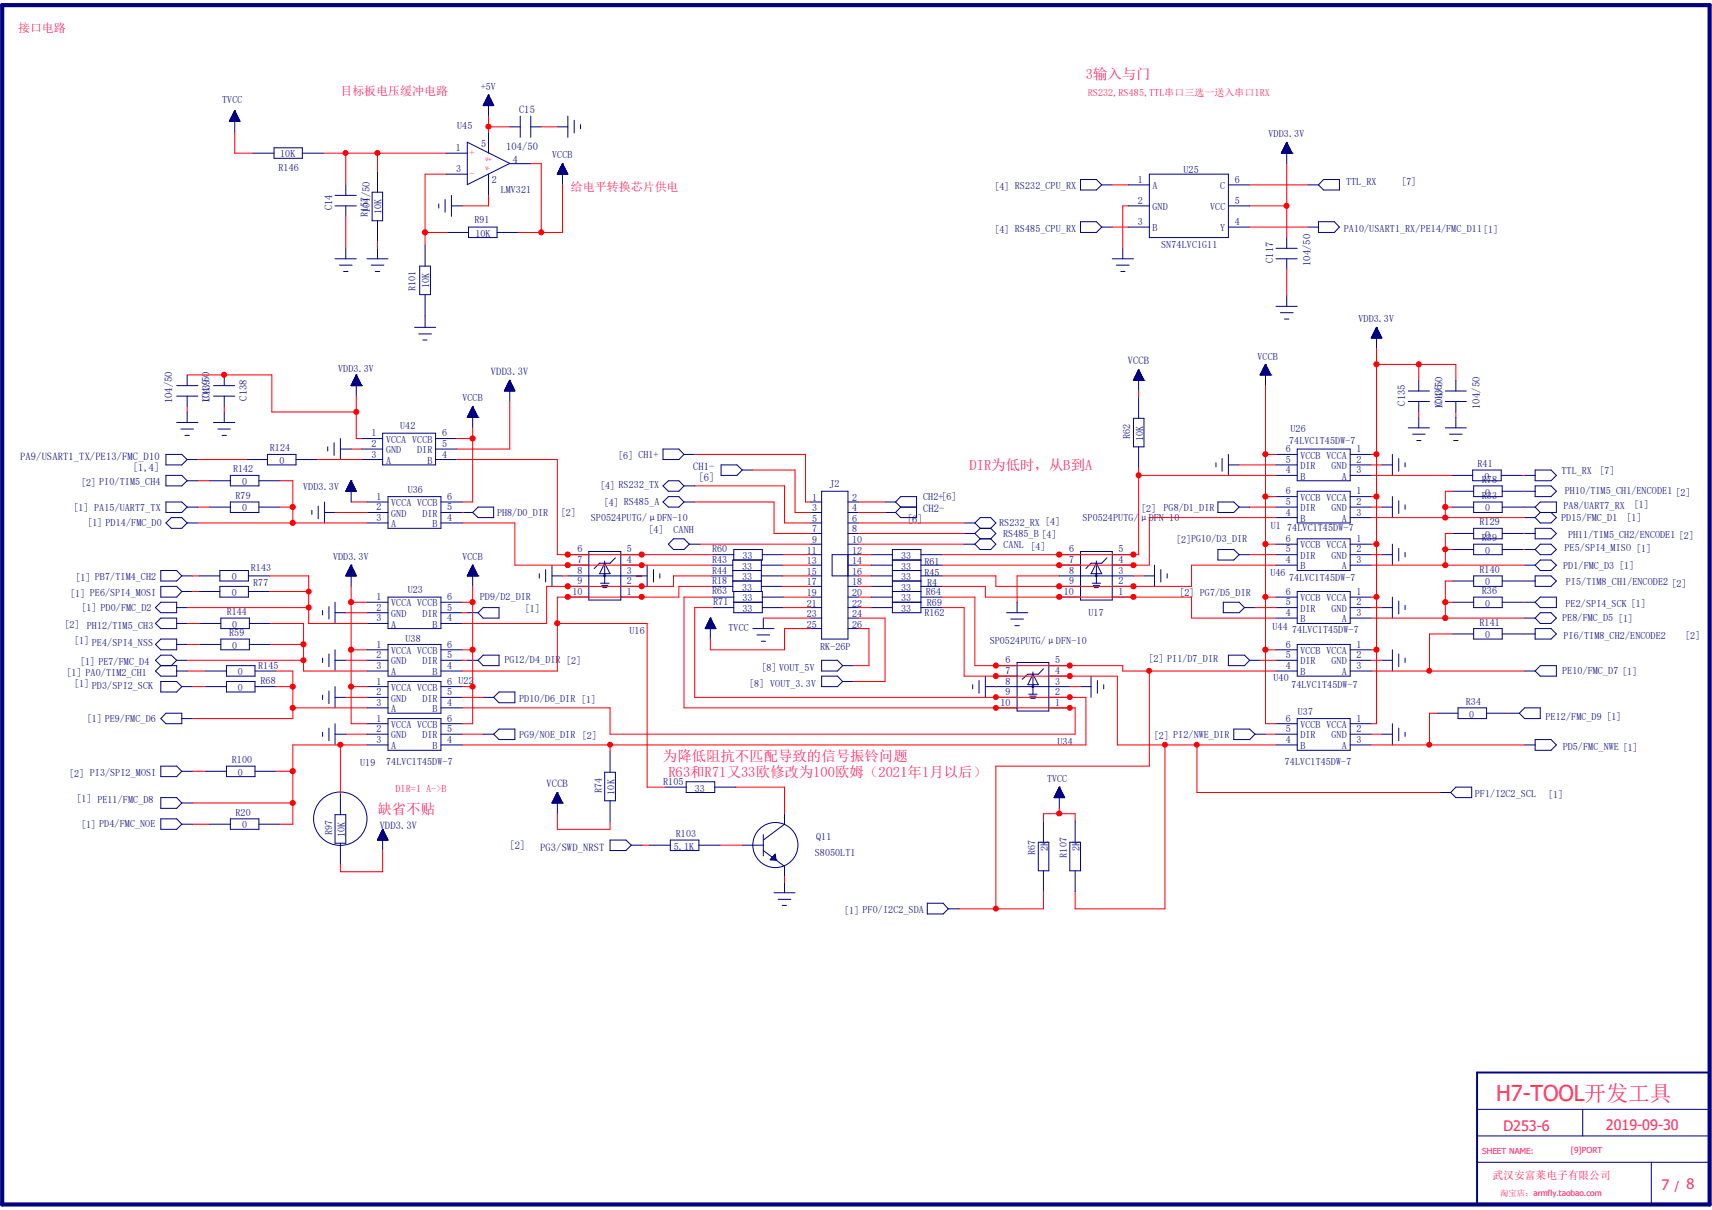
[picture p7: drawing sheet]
<svg xmlns="http://www.w3.org/2000/svg" width="297mm" height="210mm" viewBox="0 0 297 210" stroke-linecap="round" stroke-linejoin="round" font-family="sans-serif">
<defs><g id="words">
<text font-size="3.8" fill="#ff0080" x="259.5" y="191.1">H7-TOOL开发工具</text>
<g font-size="2.5" fill="#ff0080">
<text x="188.4" y="13.8">3输入与门</text>
<text x="168.2" y="81.6">DIR为低时，从B到A</text>
<text x="115" y="132">为降低阻抗不匹配导致的信号振铃问题</text>
<text x="115.9" y="134.8">R63和R71又33欧修改为100欧姆（2021年1月以后）</text>
<text x="65.5" y="141.2">缺省不贴</text>
<text x="260.8" y="196.2">D253-6</text>
<text x="278.6" y="196">2019-09-30</text>
<text x="288.2" y="206.5">7</text>
<text x="292.6" y="206.3">8</text>
</g>
<g font-size="2.1" fill="#ff0080">
<text x="3.1" y="5.5">接口电路</text>
<text x="59.1" y="16.5">目标板电压缓冲电路</text>
<text x="99.1" y="33.2">给电平转换芯片供电</text>
<text x="290.5" y="206.5">/</text>
</g>
<text font-size="1.9" fill="#ff0080" x="258.9" y="204.6">武汉安富莱电子有限公司</text>
<g font-size="1.8" fill="#000080">
<text x="90" y="19.6">C15</text>
<text x="87.8" y="26.1">104/50</text>
<text x="57.6" y="36.5" transform="rotate(-90 57.6 36.5)">C14</text>
<text x="64.1" y="37" transform="rotate(-90 64.1 37)">104/50</text>
<text x="220.9" y="45.6" transform="rotate(-90 220.9 45.6)">C117</text>
<text x="227.4" y="46.2" transform="rotate(-90 227.4 46.2)">104/50</text>
<text x="85.2" y="65.1">VDD3.3V</text>
<text x="195.7" y="63.2">VCCB</text>
<text x="29.9" y="70" transform="rotate(-90 29.9 70)">104/50</text>
<text x="36.3" y="70" transform="rotate(-90 36.3 70)">104/50</text>
<text x="36.4" y="69.5" transform="rotate(-90 36.4 69.5)">C139</text>
<text x="42.8" y="69.5" transform="rotate(-90 42.8 69.5)">C138</text>
<text x="243.8" y="70.4" transform="rotate(-90 243.8 70.4)">C135</text>
<text x="250.2" y="70.4" transform="rotate(-90 250.2 70.4)">C136</text>
<text x="250.3" y="71" transform="rotate(-90 250.3 71)">104/50</text>
<text x="256.7" y="71" transform="rotate(-90 256.7 71)">104/50</text>
<text x="3.5" y="79.8">PA9/USART1_TX/PE13/FMC_D10</text>
<text x="23.1" y="81.7">[1,4]</text>
<text x="120.3" y="81.6">CH1-</text>
<text x="121.2" y="83.5">[6]</text>
<text x="160.1" y="88.9">CH2-</text>
<text x="157.3" y="90.8">[6]</text>
<text x="94.8" y="136.6">VCCB</text>
<text x="65.9" y="143.9">VDD3.3V</text>
<text x="88.4" y="147.4">[2]</text>
<text x="93.7" y="147.6">PG3/SWD_NRST</text>
</g>
<g font-size="1.7" fill="#000080">
<text x="38.6" y="17.9">TVCC</text>
<text x="83.4" y="15.6">+5V</text>
<text x="79.3" y="22.4">U45</text>
<text x="220.1" y="23.8">VDD3.3V</text>
<text x="48.3" y="29.7">R146</text>
<text x="48.6" y="27.3">10K</text>
<text x="79.1" y="26.2">1</text>
<text x="79.2" y="29.8">3</text>
<text x="83.5" y="25.5">5</text>
<text x="88.9" y="28.2">4</text>
<text x="95.8" y="27.5">VCCB</text>
<text x="85.3" y="31.7">2</text>
<text x="86.9" y="33.6">LMV321</text>
<text x="172.5" y="33">[4] RS232_CPU_RX</text>
<text x="197.4" y="31.7">1</text>
<text x="197.4" y="35.4">2</text>
<text x="199.9" y="32.8">A</text>
<text x="205.3" y="30.1">U25</text>
<text x="211.7" y="32.8">C</text>
<text x="214.2" y="35.4">5</text>
<text x="214.2" y="31.7">6</text>
<text x="233.5" y="32.1">TTL_RX</text>
<text x="243.1" y="32.1">[7]</text>
<text x="63.8" y="37.7" transform="rotate(-90 63.8 37.7)">R157</text>
<text x="66.2" y="37.1" transform="rotate(-90 66.2 37.1)">10K</text>
<text x="82.3" y="38.7">R91</text>
<text x="82.5" y="41.1">10K</text>
<text x="172.5" y="40.5">[4] RS485_CPU_RX</text>
<text x="197.4" y="39">3</text>
<text x="199.9" y="36.4">GND</text>
<text x="199.9" y="40.1">B</text>
<text x="209.9" y="36.4">VCC</text>
<text x="211.7" y="40.1">Y</text>
<text x="214.2" y="39">4</text>
<text x="233.1" y="40.3">PA10/USART1_RX/PE14/FMC_D11[1]</text>
<text x="201.5" y="43">SN74LVC1G11</text>
<text x="72.1" y="50.5" transform="rotate(-90 72.1 50.5)">R101</text>
<text x="74.5" y="50" transform="rotate(-90 74.5 50)">10K</text>
<text x="235.7" y="55.9">VDD3.3V</text>
<text x="58.7" y="64.6">VDD3.3V</text>
<text x="218.1" y="62.5">VCCB</text>
<text x="80.2" y="69.7">VCCB</text>
<text x="64.4" y="75.7">1</text>
<text x="64.4" y="77.6">2</text>
<text x="67" y="76.8">VCCA VCCB</text>
<text x="69.4" y="74.5">U42</text>
<text x="76.7" y="77.6">5</text>
<text x="76.7" y="75.7">6</text>
<text x="196.1" y="76.2" transform="rotate(-90 196.1 76.2)">R62</text>
<text x="198.3" y="76.5" transform="rotate(-90 198.3 76.5)">10K</text>
<text x="223.6" y="77">74LVC1T45DW-7</text>
<text x="223.9" y="75">U26</text>
<text x="40.4" y="82">R142</text>
<text x="46.8" y="78.3">R124</text>
<text x="48.5" y="80.5">0</text>
<text x="64.4" y="79.4">3</text>
<text x="67" y="78.7">GND</text>
<text x="67" y="80.5">A</text>
<text x="72.4" y="78.7">DIR</text>
<text x="74.2" y="80.5">B</text>
<text x="76.7" y="79.4">4</text>
<text x="107.2" y="79.6">[6] CH1+</text>
<text x="223.1" y="82.2">4</text>
<text x="223.1" y="80.3">5</text>
<text x="223.1" y="78.5">6</text>
<text x="225.6" y="83.2">B</text>
<text x="225.6" y="81.4">DIR</text>
<text x="225.6" y="79.6">VCCB VCCA</text>
<text x="231" y="81.4">GND</text>
<text x="232.8" y="83.2">A</text>
<text x="235.3" y="78.5">1</text>
<text x="235.3" y="80.3">2</text>
<text x="235.3" y="82.2">3</text>
<text x="256.3" y="81">R41</text>
<text x="257.1" y="83.8">R78</text>
<text x="257.6" y="83.3">0</text>
<text x="270.9" y="82.3">TTL_RX</text>
<text x="277.5" y="82.3">[7]</text>
<text x="12.7" y="88.8">[1] PA15/UART7_TX</text>
<text x="14.1" y="84.4">[2] PI0/TIM5_CH4</text>
<text x="40.9" y="86.5">R79</text>
<text x="42" y="88.8">0</text>
<text x="42" y="84.2">0</text>
<text x="52.6" y="85.1">VDD3.3V</text>
<text x="65.3" y="86.7">1</text>
<text x="65.3" y="88.6">2</text>
<text x="67.9" y="87.8">VCCA VCCB</text>
<text x="67.9" y="89.7">GND</text>
<text x="70.7" y="85.6">U36</text>
<text x="73.3" y="89.7">DIR</text>
<text x="77.6" y="88.6">5</text>
<text x="77.6" y="86.7">6</text>
<text x="86.2" y="89.5">PH8/D0_DIR</text>
<text x="97.3" y="89.5">[2]</text>
<text x="104.1" y="84.9">[4] RS232_TX</text>
<text x="104.7" y="87.8">[4] RS485_A</text>
<text x="140.9" y="86.9">1</text>
<text x="140.9" y="88.8">3</text>
<text x="143.9" y="84.5">J2</text>
<text x="147.8" y="86.9">2</text>
<text x="147.8" y="88.8">4</text>
<text x="160.1" y="86.7">CH2+[6]</text>
<text x="198" y="88.9">[2] PG8/D1_DIR</text>
<text x="223.1" y="89.5">4</text>
<text x="223.1" y="87.6">5</text>
<text x="223.1" y="85.8">6</text>
<text x="225.6" y="88.7">DIR</text>
<text x="225.6" y="86.9">VCCB VCCA</text>
<text x="231" y="88.7">GND</text>
<text x="235.3" y="85.8">1</text>
<text x="235.3" y="87.6">2</text>
<text x="235.3" y="89.5">3</text>
<text x="257.1" y="86.5">R33</text>
<text x="257.6" y="88.8">0</text>
<text x="257.6" y="86">0</text>
<text x="271.3" y="88.4">PA8/UART7_RX</text>
<text x="271.5" y="85.8">PH10/TIM5_CH1/ENCODE1 [2]</text>
<text x="283.5" y="88.2">[1]</text>
<text x="15.2" y="91.3">[1] PD14/FMC_D0</text>
<text x="65.3" y="90.4">3</text>
<text x="67.9" y="91.5">A</text>
<text x="75.1" y="91.5">B</text>
<text x="77.6" y="90.4">4</text>
<text x="100.2" y="95.9">6</text>
<text x="102.5" y="90.5">SP0524PUTG/μDFN-10</text>
<text x="108.8" y="95.9">5</text>
<text x="112.5" y="92.5">[4]</text>
<text x="116.8" y="92.6">CANH</text>
<text x="123.5" y="95.7">R60</text>
<text x="140.9" y="90.6">5</text>
<text x="140.9" y="92.4">7</text>
<text x="140.9" y="94.2">9</text>
<text x="147.8" y="90.6">6</text>
<text x="147.8" y="92.4">8</text>
<text x="147.8" y="94.2">10</text>
<text x="173.4" y="91.3">RS232_RX [4]</text>
<text x="174" y="93.1">RS485_B [4]</text>
<text x="174.1" y="95.2">CANL [4]</text>
<text x="185.5" y="95.9">6</text>
<text x="187.8" y="90.5">SP0524PUTG/μDFN-10</text>
<text x="194.1" y="95.9">5</text>
<text x="204" y="94.3">[2]PG10/D3_DIR</text>
<text x="220.5" y="91.9">U1</text>
<text x="223.1" y="95.9">5</text>
<text x="223.1" y="94.1">6</text>
<text x="223.3" y="92.2">74LVC1T45DW-7</text>
<text x="225.6" y="95.2">VCCB VCCA</text>
<text x="225.6" y="90.6">B</text>
<text x="232.8" y="90.6">A</text>
<text x="235.3" y="94.1">1</text>
<text x="235.3" y="95.9">2</text>
<text x="256.7" y="91.1">R129</text>
<text x="257.1" y="93.9">R39</text>
<text x="257.6" y="93.3">0</text>
<text x="270.8" y="90.4">PD15/FMC_D1</text>
<text x="271.4" y="95.5">PE5/SPI4_MISO [1]</text>
<text x="272" y="93.3">PH11/TIM5_CH2/ENCODE1 [2]</text>
<text x="282.2" y="90.5">[1]</text>
<text x="13.1" y="100.9">[1] PB7/TIM4_CH2</text>
<text x="40.2" y="100.7">0</text>
<text x="43.5" y="99">R143</text>
<text x="43.9" y="101.8">R77</text>
<text x="57.8" y="97.2">VDD3.3V</text>
<text x="80.2" y="97.2">VCCB</text>
<text x="100.2" y="97.7">7</text>
<text x="100.2" y="99.6">8</text>
<text x="100.2" y="101.4">9</text>
<text x="108.8" y="101.4">2</text>
<text x="108.8" y="99.6">3</text>
<text x="108.8" y="97.7">4</text>
<text x="123.5" y="97.7">R43</text>
<text x="123.5" y="99.6">R44</text>
<text x="123.5" y="101.4">R18</text>
<text x="128.8" y="98.8">33</text>
<text x="128.8" y="100.7">33</text>
<text x="128.8" y="97">33</text>
<text x="140" y="96.1">11</text>
<text x="140" y="97.9">13</text>
<text x="140" y="99.7">15</text>
<text x="140" y="101.6">17</text>
<text x="147.8" y="96.1">12</text>
<text x="147.8" y="97.9">14</text>
<text x="147.8" y="99.7">16</text>
<text x="147.8" y="101.6">18</text>
<text x="156.3" y="97">33</text>
<text x="156.3" y="100.7">33</text>
<text x="156.3" y="98.8">33</text>
<text x="160.4" y="98.1">R61</text>
<text x="160.4" y="99.9">R45</text>
<text x="160.8" y="101.7">R4</text>
<text x="185.5" y="97.7">7</text>
<text x="185.5" y="99.6">8</text>
<text x="185.5" y="101.4">9</text>
<text x="194.1" y="101.4">2</text>
<text x="194.1" y="99.6">3</text>
<text x="194.1" y="97.7">4</text>
<text x="220.4" y="99.9">U46</text>
<text x="223.1" y="97.7">4</text>
<text x="223.6" y="100.9">74LVC1T45DW-7</text>
<text x="225.6" y="98.8">B</text>
<text x="225.6" y="97">DIR</text>
<text x="231" y="97">GND</text>
<text x="232.8" y="98.8">A</text>
<text x="235.3" y="97.7">3</text>
<text x="256.7" y="99.4">R140</text>
<text x="257.6" y="96.1">0</text>
<text x="257.6" y="101.6">0</text>
<text x="271.2" y="98.7">PD1/FMC_D3 [1]</text>
<text x="271.6" y="101.6">PI5/TIM8_CH1/ENCODE2 [2]</text>
<text x="12.2" y="103.6">[1] PE6/SPI4_MOSI</text>
<text x="14.1" y="106">[1] PD0/FMC_D2</text>
<text x="39.3" y="106.7">R144</text>
<text x="40.2" y="103.5">0</text>
<text x="65.3" y="104.1">1</text>
<text x="65.3" y="106">2</text>
<text x="65.3" y="107.8">3</text>
<text x="67.9" y="105.2">VCCA VCCB</text>
<text x="67.9" y="107.1">GND</text>
<text x="70.7" y="102.9">U23</text>
<text x="73.3" y="107.1">DIR</text>
<text x="77.6" y="107.8">4</text>
<text x="77.6" y="106">5</text>
<text x="77.6" y="104.1">6</text>
<text x="83.3" y="104.1">PD9/D2_DIR</text>
<text x="91.1" y="106.2">[1]</text>
<text x="99.3" y="103.3">10</text>
<text x="108.8" y="103.3">1</text>
<text x="123.5" y="103">R63</text>
<text x="123.7" y="105.1">R71</text>
<text x="128.8" y="102.5">33</text>
<text x="128.8" y="104.4">33</text>
<text x="128.8" y="106.2">33</text>
<text x="140" y="103.4">19</text>
<text x="140" y="105.3">21</text>
<text x="140" y="107.1">23</text>
<text x="147.8" y="103.4">20</text>
<text x="147.8" y="105.3">22</text>
<text x="147.8" y="107.1">24</text>
<text x="156.3" y="102.5">33</text>
<text x="156.3" y="104.4">33</text>
<text x="156.3" y="106.2">33</text>
<text x="160.4" y="106.9">R162</text>
<text x="160.6" y="103.3">R64</text>
<text x="160.8" y="105.1">R69</text>
<text x="184.6" y="103.3">10</text>
<text x="188.8" y="106.9">U17</text>
<text x="194.1" y="103.3">1</text>
<text x="204.6" y="103.5">[2] PG7/D5_DIR</text>
<text x="223.1" y="106.9">4</text>
<text x="223.1" y="105.1">5</text>
<text x="223.1" y="103.3">6</text>
<text x="225.6" y="108">B</text>
<text x="225.6" y="106.2">DIR</text>
<text x="225.6" y="104.4">VCCB VCCA</text>
<text x="231" y="106.2">GND</text>
<text x="232.8" y="108">A</text>
<text x="235.3" y="103.3">1</text>
<text x="235.3" y="105.1">2</text>
<text x="235.3" y="106.9">3</text>
<text x="257.1" y="103">R36</text>
<text x="257.6" y="105.3">0</text>
<text x="271" y="107.8">PE8/FMC_D5 [1]</text>
<text x="271.6" y="105.3">PE2/SPI4_SCK [1]</text>
<text x="11.2" y="108.9">[2] PH12/TIM5_CH3</text>
<text x="12.9" y="111.8">[1] PE4/SPI4_NSS</text>
<text x="39.8" y="110.4">R59</text>
<text x="40.3" y="112.6">0</text>
<text x="40.3" y="108.9">0</text>
<text x="65.3" y="112.4">1</text>
<text x="67.9" y="113.5">VCCA VCCB</text>
<text x="67.9" y="108.9">A</text>
<text x="70.4" y="111.5">U38</text>
<text x="75.1" y="108.9">B</text>
<text x="77.6" y="112.4">6</text>
<text x="109.2" y="110">U16</text>
<text x="126.4" y="109.5">TVCC</text>
<text x="140" y="108.9">25</text>
<text x="142.3" y="112.7">RK-26P</text>
<text x="147.8" y="108.9">26</text>
<text x="171.7" y="111.8">SP0524PUTG/μDFN-10</text>
<text x="220.8" y="109.3">U44</text>
<text x="223.1" y="112.4">6</text>
<text x="224.2" y="109.9">74LVC1T45DW-7</text>
<text x="225.6" y="113.5">VCCB VCCA</text>
<text x="235.3" y="112.4">1</text>
<text x="256.7" y="108.6">R141</text>
<text x="257.6" y="110.7">0</text>
<text x="271.3" y="110.9">PI6/TIM8_CH2/ENCODE2</text>
<text x="292.3" y="111">[2]</text>
<text x="11.6" y="117.3">[1] PA0/TIM2_CH1</text>
<text x="12.9" y="119.3">[1] PD3/SPI2_SCK</text>
<text x="13.9" y="115.4">[1] PE7/FMC_D4</text>
<text x="41.2" y="119.9">0</text>
<text x="41.2" y="117.2">0</text>
<text x="44.8" y="116.1">R145</text>
<text x="45.2" y="118.7">R68</text>
<text x="65.3" y="118.8">1</text>
<text x="65.3" y="114.2">2</text>
<text x="65.3" y="116.1">3</text>
<text x="67.9" y="119.9">VCCA VCCB</text>
<text x="67.9" y="115.3">GND</text>
<text x="67.9" y="117.2">A</text>
<text x="73.3" y="115.3">DIR</text>
<text x="75.1" y="117.2">B</text>
<text x="77.6" y="118.8">6 U22</text>
<text x="77.6" y="116.1">4</text>
<text x="77.6" y="114.2">5</text>
<text x="87.5" y="115.1">PG12/D4_DIR [2]</text>
<text x="130" y="119.2">[8] VOUT_3.3V</text>
<text x="132.1" y="116.5">[8] VOUT_5V</text>
<text x="174.5" y="115.1">6</text>
<text x="174.5" y="117">7</text>
<text x="174.5" y="118.8">8</text>
<text x="183" y="118.8">3</text>
<text x="183" y="117">4</text>
<text x="183" y="115.1">5</text>
<text x="199.3" y="115">[2] PI1/D7_DIR</text>
<text x="220.9" y="118.1">U40</text>
<text x="223.1" y="116.1">4</text>
<text x="223.1" y="114.2">5</text>
<text x="224" y="119.4">74LVC1T45DW-7</text>
<text x="225.6" y="117.2">B</text>
<text x="225.6" y="115.3">DIR</text>
<text x="231" y="115.3">GND</text>
<text x="232.8" y="117.2">A</text>
<text x="235.3" y="114.2">2</text>
<text x="235.3" y="116.1">3</text>
<text x="271" y="117">PE10/FMC_D7 [1]</text>
<text x="15.1" y="125.3">[1] PE9/FMC_D6</text>
<text x="65.3" y="125.3">1</text>
<text x="65.3" y="120.6">2</text>
<text x="65.3" y="122.5">3</text>
<text x="67.9" y="121.8">GND</text>
<text x="67.9" y="123.6">A</text>
<text x="73.3" y="121.8">DIR</text>
<text x="75.1" y="123.6">B</text>
<text x="77.6" y="125.3">6</text>
<text x="77.6" y="122.5">4</text>
<text x="77.6" y="120.6">5</text>
<text x="90.1" y="121.8">PD10/D6_DIR [1]</text>
<text x="173.6" y="122.5">10</text>
<text x="174.5" y="120.6">9</text>
<text x="183" y="122.5">1</text>
<text x="183" y="120.6">2</text>
<text x="223.1" y="125.3">6</text>
<text x="225.2" y="124.1">U37</text>
<text x="235.3" y="125.3">1</text>
<text x="254.3" y="122.3">R34</text>
<text x="254.9" y="124.5">0</text>
<text x="268.1" y="124.9">PE12/FMC_D9 [1]</text>
<text x="65.3" y="127.1">2</text>
<text x="65.3" y="128.9">3</text>
<text x="67.9" y="126.3">VCCA VCCB</text>
<text x="67.9" y="128.1">GND</text>
<text x="67.9" y="130">A</text>
<text x="73.3" y="128.1">DIR</text>
<text x="75.1" y="130">B</text>
<text x="77.6" y="128.9">4</text>
<text x="77.6" y="127.1">5</text>
<text x="90.1" y="128">PG9/NOE_DIR [2]</text>
<text x="183.5" y="129.2">U34</text>
<text x="200.2" y="128.2">[2] PI2/NWE_DIR</text>
<text x="223.1" y="128.9">4</text>
<text x="223.1" y="127.1">5</text>
<text x="225.6" y="130">B</text>
<text x="225.6" y="128.1">DIR</text>
<text x="225.6" y="126.3">VCCB VCCA</text>
<text x="231" y="128.1">GND</text>
<text x="232.8" y="130">A</text>
<text x="235.3" y="127.1">2</text>
<text x="235.3" y="128.9">3</text>
<text x="271.1" y="130.2">PD5/FMC_NWE [1]</text>
<text x="12" y="134.8">[2] PI3/SPI2_MOSI</text>
<text x="40.2" y="132.4">R100</text>
<text x="41.2" y="134.6">0</text>
<text x="62.5" y="133">U19</text>
<text x="67" y="132.8">74LVC1T45DW-7</text>
<text x="104.4" y="137.6" transform="rotate(-90 104.4 137.6)">R74</text>
<text x="106.6" y="137.9" transform="rotate(-90 106.6 137.9)">10K</text>
<text x="115.1" y="136.3">R105</text>
<text x="120.6" y="137.4">33</text>
<text x="181.6" y="135.7">TVCC</text>
<text x="222.9" y="132.8">74LVC1T45DW-7</text>
<text x="13.3" y="139.2">[1] PE11/FMC_D8</text>
<text x="14.1" y="143.8">[1] PD4/FMC_NOE</text>
<text x="40.9" y="141.6">R20</text>
<text x="42" y="143.8">0</text>
<text x="255.9" y="138.3">PF1/I2C2_SCL</text>
<text x="268.6" y="138.5">[1]</text>
<text x="57.6" y="145" transform="rotate(-90 57.6 145)">R97</text>
<text x="59.8" y="145.3" transform="rotate(-90 59.8 145.3)">10K</text>
<text x="116.9" y="147.4">5.1K</text>
<text x="117.3" y="145.2">R103</text>
<text x="141.3" y="148.6">S8050LT1</text>
<text x="141.6" y="145.8">Q11</text>
<text x="179.6" y="148.4" transform="rotate(-90 179.6 148.4)">R67</text>
<text x="181.8" y="147.6" transform="rotate(-90 181.8 147.6)">2K</text>
<text x="185.1" y="148.8" transform="rotate(-90 185.1 148.8)">R107</text>
<text x="187.3" y="147.6" transform="rotate(-90 187.3 147.6)">2K</text>
<text x="146.5" y="158.6">[1] PF0/I2C2_SDA</text>
</g>
<g font-size="1.7" fill="#ff0080">
<text x="188.7" y="16.7">RS232,RS485,TTL串口三选一送入串口1RX</text>
<text x="81.4" y="27.1">+</text>
<text x="81.4" y="30.8">-</text>
<text x="68.6" y="137.5">DIR=1 A-&gt;B</text>
</g>
<g font-size="1.4" fill="#ff0080">
<text x="257.1" y="200.3">SHEET NAME:</text>
<text x="272.5" y="200.1">[9]PORT</text>
<text x="260.3" y="207.6">淘宝店：armfly.taobao.com</text>
</g>
<g font-size=".8" fill="#ff0080">
<text x="84.2" y="29.5">V-</text>
<text x="84.2" y="27.9">V+</text>
</g>
</g></defs>
<path d="M.4 .9h296.2v208.1h-296.2z" fill="none" stroke="#000080" stroke-width=".72"/>
<g fill="none" stroke="#000080" stroke-width=".17">
<path d="M40.3 20h.8v1M40.3 19.9v1.1M40.4 19.9h.7M40.4 19.8h.6v1.2M40.4 19.7v1.3M40.5 19.7h.5M40.5 19.7h.4v1.3M40.5 19.6v1.4M40.6 19.6h.3M40.6 19.5h.3v1.5M40.6 19.4h.2v1.6M40.6 19.3v1.7"/>
<path d="M40.7 19.3h.1M40.7 19.2h.1M40.7 19.2v3.7M40.7 19.2l-.9 1.8h1.8M40.7 19.2l.9 1.8M40.9 19.5h-.3v1.5M83.9 18.3h1.7M83.9 18.2v.1M83.9 18.2h1.7M83.9 18.1h1.7v.2M83.9 18.1v.2M84 18.1h1.5"/>
<path d="M84 18h1.5M84 17.9v.4M84.1 17.9h1.4M84.1 17.8h1.3v.5M84.2 17.7h1.1M84.2 17.6v.7M84.2 17.6h1.1M84.3 17.4h.9M84.4 17.2h.7v1.1M84.4 17.1v1.2M84.4 17.2h.7M84.5 17.1h.5"/>
<path d="M84.5 17v1.3M84.5 17h.5M84.5 16.8v1.5M84.6 16.9h.3M84.6 16.8h.3v1.5M84.6 16.7v1.6M84.6 16.7h.3M84.7 16.7h.1M84.7 16.6v1.7M84.7 16.6h.1M84.8 16.5h.1M84.8 16.5v3.7"/>
<path d="M84.8 16.5l-1 1.8h1.8M84.8 16.5l.8 1.8M84.8 16.6v1.7M85 16.9v1.4M85 17.1v1.2M85.1 17.3h-.8v1M85.2 17.5h-1v.8M85.2 17.4v.9M85.3 17.5v.8M85.3 17.7v.6M85.4 17.8h-1.3v.5M85.5 17.9v.4"/>
<path d="M85.6 18.2v.1M39.8 21h1.8M39.8 21h.1M39.9 20.9h1.7M39.9 20.9h1.6v.1M39.9 20.8v.2M40 20.7v.3M40 20.8h1.5M40 20.7h1.4v.3M40 20.6h1.4M40 21v-.5h1.4v.5M40.1 20.5h1.3"/>
<path d="M40.1 20.4h1.2v.6M40.1 20.4v.6M40.2 20.4h1.1M40.2 20.3h1v.7M40.2 20.2v.8M40.3 20.2h.9M40.3 20.1h.9v.9M41.1 20h-.8v1M43.9 26.6h3.6M47.5 25.7h5v1.8h-5zM52.5 26.6h3.6M58.1 35.7h3.7"/>
<path d="M58.1 33.9h3.7M60 32.1v1.8M60 35.7v1.8M64.6 33.4h1.8v4.9h-1.8zM65.5 29.7v3.7M65.5 38.3v3.7M76.1 35.4v.7M77.2 34.6v2.2M77.4 26.6h3.7M77.4 30.2h3.7M78.3 35.7h1.9M78.3 33.9v3.6"/>
<path d="M81.1 24.7l7.3 3.7-7.3 3.6zM81.3 39.4h4.9v1.8h-4.9zM84.8 22.9v3.7M84.8 30.2v3.7M88.4 22h1.9M88.4 28.4h3.7M90.3 20.2v3.6M92.1 20.2v3.6M92.1 22h1.8M96.7 22h1.8M96.7 30.2h1.8M96.7 30.1v.1"/>
<path d="M96.7 30.1h1.7M96.8 30h1.6v.2M96.8 30v.2M96.8 29.9h1.5M96.9 29.9h1.4v.3M96.9 29.8v.4M96.9 29.8h1.4M96.9 29.7h1.4v.5M96.9 29.6h1.3M96.9 29.7v.5M97 30.2v-.7h1.2v.7M97 29.5h1.1"/>
<path d="M97.1 29.4h1v.8M97.1 29.4v.8M97.1 29.4h.9M97.2 29.3h.8v.9M97.2 29.2v1M97.2 29.2h.8M97.2 29.1h.8v1.1M97.2 29v1.2M97.3 29h.6M97.3 29h.6v1.2M97.3 28.9v1.3M97.3 28.9h.5"/>
<path d="M97.4 28.9h.4v1.3M97.4 28.8v1.4M97.4 28.8h.4M97.5 28.7h.2v1.5M97.5 28.5h.2v1.7M97.6 28.4h.1M97.6 28.4l.9 1.8h-1.8M97.6 28.4v3.7M97.6 28.4l-.9 1.8M97.6 28.5l-.1 1.7M97.7 28.6h-.2v1.6M98.5 20.2v3.6"/>
<path d="M99.6 20.9v2.2M100.7 21.6v.8M187.5 31.2h2.7l.9 .9-.9 .9h-2.7zM187.5 38.5h2.7l.9 .9-.9 .9h-2.7zM191.1 39.4h1.9M191.1 32.1h1.9M195.7 39.4h3.7M195.7 35.7h3.7M195.7 32.1h3.7M199.4 30.2h13.7v11h-13.7zM213.1 39.4h3.7M213.1 35.7h3.7"/>
<path d="M213.1 32.1h3.7M222.3 26.6h.1M222.3 26.6h1.9M222.3 26.5h1.8M222.4 26.4h1.7v.2M222.4 26.4v.2M222.4 26.3h1.6M222.4 26.3h1.6v.3M222.4 26.2v.4M222.5 26.2h1.4M222.5 26.1h1.4v.5M222.5 26.1v.5"/>
<path d="M222.5 26.1h1.4M222.6 26h1.3v.6M222.6 26v.6M222.6 25.9h1.2M222.7 26.6v-.8h1.1v.8M222.7 25.7h1M222.8 26.6v-.9h.9v.9M222.8 25.6h.8M222.8 25.6h.8v1M222.9 25.4h.6v1.2M222.9 25.3v1.3M222.9 25.3h.6"/>
<path d="M223 25.2h.5v1.4M223 25.2v1.4M223 25.2h.4M223 25.1h.4v1.5M223 25v1.6M223.1 25h.3M223.1 25h.3v1.6M223.1 24.9v1.7M223.1 24.9h.2M223.2 24.8l.1 1.8M223.2 24.7v1.9M223.2 24.7h.1"/>
<path d="M223.2 24.7v3.7M223.2 24.7l-.9 1.9M223.2 24.7l1 1.9M223.6 25.5h-.8v1.1M224.2 26.6h.1M226.9 39.4h1.8M226.9 32.1h1.8M228.7 38.5h2.8l.9 .9-.9 .9h-2.8zM229.6 31.2h2.8v1.8h-2.8l-.9-.9zM58.1 44.9h3.7M58.9 46h2.2M59.6 47.1h.8"/>
<path d="M60 43.1v1.8M63.7 44.9h3.6M64.4 46h2.2M65.1 47.1h.8M65.5 43.1v1.8M71.9 56.8h3.7M72.6 58h2.2M72.8 46.2h1.9v4.9h-1.9zM73.4 59h.7M73.7 42.5v3.7M73.7 51.1v3.7M73.7 55v1.8"/>
<path d="M77.6 40.3h3.7M86.2 40.3h3.7M193 44.9h3.6M193.7 46h2.2M194.4 47.1h.8M194.8 43.1v1.8M221.4 44.9h3.6M221.4 43.1h3.6M221.4 53.2h3.6M222.1 54.3h2.2M222.8 55.4h.8M223.2 41.2v1.9"/>
<path d="M223.2 44.9v1.8M223.2 51.4v1.8M238 58.6h1.7M238 58.5h1.6v.2M238 58.4v.3M238 58.4h1.6M238.1 58.3h1.4M238.1 58.3v.4M238.1 58.2h1.4M238.1 58.1v.6M238.2 58.1h1.2M238.2 58h1.2"/>
<path d="M238.2 58v.7M238.3 58h1.1M238.3 57.9h1v.8M238.3 57.8v.9M238.3 57.8h1M238.4 57.7h.9M238.4 57.7h.8M238.4 57.6v1.1M238.5 57.6h.7M238.5 57.5h.6M238.5 57.5v1.2M238.5 57.4h.6v1.3"/>
<path d="M238.5 57.4v1.3M238.5 57.4h.6M238.6 57.3h.4M238.6 57.2v1.5M238.6 57.2h.4M238.6 57.1h.4M238.6 57.1v1.6M238.7 57.1h.2M238.7 57h.2M238.7 56.9v1.8M238.8 56.9h.1M238.8 56.8v3.7"/>
<path d="M238.8 56.8l.9 1.9h-1.8zM238.9 57v1.7M239 57.1v1.6M239 57.3v1.4M239.2 57.6v1.1M239.3 57.7v1M239.4 58v.7M239.5 58.1v.6M239.5 58.3v.4M239.6 58.5h-1.6v.2M239.7 58.6v.1M28.8 78.9h2.7l1 .9-1 .9h-2.7z"/>
<path d="M30.6 68.7h3.7M30.6 66.9h3.7M30.6 73.3h3.7M31.4 74.5h2.2M32.1 75.6h.8M32.5 79.8h1.8M32.5 65.1v1.8M32.5 68.7v1.9M32.5 71.5v1.8M37 68.7h3.7M37 66.9h3.7M37 73.3h3.7"/>
<path d="M37.8 74.5h2.2M38.5 75.6h.8M38.9 65.1v1.8M38.9 68.7v1.9M38.9 71.5v1.8M42.8 79.8h3.6M46.4 78.9h5v1.8h-5zM51.4 79.8h3.6M56.9 77.6v.7M58 76.8v2.2M59.1 77.9h1.8M59.1 76.1v3.7"/>
<path d="M60.9 66.9h.1M60.9 66.9h1.8M60.9 66.8h1.8M61 66.8h1.7v.1M61 66.7v.2M61 66.7h1.6M61 66.6h1.6v.3M61 66.6v.3M61.1 66.5h1.5M61.1 66.9v-.4h1.4v.4M61.2 66.4h1.3M61.2 66.3h1.2v.6"/>
<path d="M61.2 66.3v.6M61.3 66.3h1.1M61.3 66.2h1.1v.7M61.3 66.1v.8M61.3 66.1h1M61.3 66h1v.9M61.3 66v.9M61.4 66h.9M61.4 65.9h.8v1M61.5 65.7h.6v1.2M61.6 65.6h.5v1.3M61.6 65.5v1.4"/>
<path d="M61.6 65.5h.4M61.6 65.4h.4v1.5M61.6 65.4v1.5M61.7 65.4h.2M61.7 65.3h.2v1.6M61.7 65.2v1.7M61.8 65.2h.1M61.8 65.2v1.7M61.8 65.1v1.8M61.8 65.1h.1M61.8 65.1v3.6M61.8 65.1l-.9 1.8"/>
<path d="M61.8 65.1l.9 1.8M62.1 65.7h-.6v1.2M62.2 65.8h-.8v1.1M62.7 66.9h.1M62.7 79.8h3.7M62.7 76.1h3.7M62.7 77.9h3.7M66.4 75.2h9.2v5.5h-9.2zM75.6 79.8h3.6M75.6 76.1h3.6M75.6 77.9h3.6M81.1 72.4h.1"/>
<path d="M81.1 72.4h1.8M81.1 72.3h1.8M81.2 72.3h1.6v.1M81.2 72.2v.2M81.2 72.2h1.6M81.2 72.1h1.6v.3M81.2 72.1v.3M81.3 71.9v.5M81.3 72.1h1.4M81.3 72h1.4v.4M81.3 71.9h1.4M81.4 71.8h1.2v.6"/>
<path d="M81.4 71.8v.6M81.4 71.8h1.2M81.4 72.4v-.7h1.1v.7M81.5 71.6h1M81.5 71.5h1v.9M81.5 71.5v.9M81.6 71.5h.8M81.6 71.4h.8v1M81.6 71.3v1.1M81.6 71.3h.7M81.7 71.2h.6v1.2M81.7 71.2v1.2"/>
<path d="M81.7 71.2h.6M81.7 71.1h.6v1.3M81.7 71v1.4M81.8 71h.4M81.8 71h.4v1.4M81.9 70.8h.2v1.6M82 70.7v1.7M82 70.6v1.8M82 70.6h.1M82 70.6v3.7M82 70.6l-.9 1.8M82 70.6l.9 1.8"/>
<path d="M82.1 70.7h-.2v1.7M82.2 70.9h-.4v1.5M82.9 72.4h.1M87.5 67.8l1.8 .1M87.6 67.6h1.6M87.6 67.6h1.6v.3M87.7 67.5h1.5M87.7 67.4v.5M87.7 67.4h1.4M87.8 67.4h1.3M87.8 67.3v.6M87.8 67.3h1.2"/>
<path d="M87.8 67.2h1.2M87.8 67.1v.8M87.9 67.1h1M87.9 67v.9M87.9 67h1M88 66.9h.9M88 66.8v1.1M88 66.8h.8M88.1 66.8h.7M88.1 66.6v1.3M88.1 66.7h.7v1.2M88.1 66.6h.6"/>
<path d="M88.1 66.5v1.4M88.2 66.5h.5M88.2 66.5h.4v1.4M88.2 66.4v1.5M88.2 66.4h.4M88.3 66.3h.3M88.3 66.2v1.7M88.3 66.3h.2M88.3 66.2h.2M88.3 66.1v1.8M88.4 66.1h.1M88.4 66h.1"/>
<path d="M88.4 66l.9 1.9h-1.8zM88.4 66v3.7M88.5 66.1v1.8M88.6 66.3v1.6M88.7 66.6v1.3M88.9 66.9v1M88.9 67v.9M89 67.2v.7M89.1 67.3v.6M89.2 67.5v.4M89.3 67.7h-1.8v.2M115 77.9h2.8l.9 1-.9 .9h-2.8z"/>
<path d="M118.7 78.9h1.8M196.6 66h.1M196.6 72.6h1.9v5h-1.9zM196.6 66h1.8M196.6 66h1.9M196.7 65.9h1.7v.1M196.7 65.8v.2M196.7 65.8h1.6M196.8 65.7h1.5M196.8 65.7v.3M196.8 65.6h1.4M196.8 65.5v.5"/>
<path d="M196.9 65.5h1.3M196.9 65.4h1.3M196.9 65.4v.6M197 65.4h1.1M197 65.3h1.1M197 65.2v.8M197 65.2h1M197.1 65.2h.9M197.1 65.1v.9M197.1 65.1h.9M197.1 65h.9v1M197.1 64.9h.8"/>
<path d="M197.1 64.9v1.1M197.2 64.9h.7M197.2 64.8h.6M197.2 64.7v1.3M197.3 64.7h.5M197.3 64.6v1.4M197.3 64.6h.4M197.4 64.6h.3v1.4M197.4 64.5v1.5M197.4 64.5h.3M197.4 64.4h.3M197.4 64.3v1.7"/>
<path d="M197.5 64.3h.1M197.5 64.2v1.8M197.5 64.2h.1M197.5 64.2v3.7M197.5 68.9v3.7M197.5 77.6v3.6M197.5 64.2l-.9 1.8M197.5 64.2l1 1.8M197.6 64.2v1.8M197.7 64.4v1.6M197.8 64.7v1.3M197.9 64.8v1.2"/>
<path d="M198 65.1v.9M198.1 65.3v.7M198.2 65.4v.6M198.2 65.6v.4M198.3 65.7v.3M198.5 66h.1M212 79.6v2.2M213.1 78.9v3.6M218.6 65.1h.1M218.6 65.1h1.9M218.7 65h1.7M218.7 64.9h1.7v.2"/>
<path d="M218.7 64.9v.2M218.7 64.9h1.6M218.8 64.8h1.5v.3M218.8 64.7v.4M218.8 64.7h1.5M218.9 65.1v-.5h1.4v.5M218.9 64.6h1.3M218.9 65.1v-.6h1.3v.6M218.9 64.4h1.2M219 64.3h1.1v.8M219 64.3v.8M219 64.3h1"/>
<path d="M219.1 64.2h.9v.9M219.1 64.2v.9M219.1 64.1h.9M219.1 64.1h.9v1M219.1 64v1.1M219.2 64h.7M219.2 63.9h.7v1.2M219.2 63.8v1.3M219.2 63.8h.6M219.3 63.8h.5v1.3M219.3 63.7v1.4M219.3 63.7h.5"/>
<path d="M219.4 63.6h.3v1.5M219.5 63.5h.1v1.6M219.5 63.3l.1 1.8M219.5 63.2v1.9M219.5 63.2h.1M219.5 63.2v3.7M219.5 63.2l-.9 1.9M219.5 63.2l1 1.9M219.6 63.4h-.1v1.7M219.7 63.5h-.3v1.6M220.5 65.1h.1M221.4 78.9h3.6"/>
<path d="M225 77.9h9.2v5.5h-9.2zM234.2 78.9h3.7M241.6 78.9v3.6M242.7 79.6v2.2M244.3 69.7h3.7M244.3 67.9h3.7M244.3 74.3h3.7M245.1 75.4h2.1M245.8 76.5h.7M246.1 66v1.9M246.1 69.7v1.8M246.1 72.4v1.9"/>
<path d="M250.7 69.7h3.7M250.7 67.9h3.7M250.7 74.3h3.7M251.5 75.4h2.2M252.2 76.5h.7M252.6 66v1.9M252.6 69.7v1.8M252.6 72.4v1.9M27.9 99h2.7l.9 .9-.9 .9h-2.7zM28.8 87.1h2.7l1 .9-1 .9h-2.7zM28.8 82.5h2.7l1 .9-1 .9h-2.7zM29.7 89.8h1.8l1 1-1 .9h-1.8l-.9-.9z"/>
<path d="M31.5 99.9h1.9M32.5 90.8h1.8M32.5 83.4h1.8M32.5 88h1.8M34.5 99.9h3.6M36.3 83.4h3.7M36.3 88h3.7M38.1 99h5v1.8h-5zM40 87.1h4.9v1.8h-4.9zM40 82.5h4.9v1.8h-4.9zM43.1 99.9h3.7M44.9 83.4h3.7"/>
<path d="M44.9 88h3.7M54.1 88.6v.7M55.2 87.8v2.2M56.3 88.9h1.8M56.3 87.1v3.7M60 85.2l1.8 .1M60 99.9h1.8M60 99.8v.1M60 99.8h1.8M60.1 85h1.6v.3M60.1 99.7h1.6v.2M60.1 85h1.6"/>
<path d="M60.1 85v.3M60.1 99.7v.2M60.1 99.7h1.6M60.2 99.6h1.4v.3M60.2 85.3v-.4h1.4v.4M60.2 99.5v.4M60.2 84.8h1.4M60.2 99.5h1.4M60.2 84.8h1.4v.5M60.2 99.4h1.4v.5M60.2 84.7v.6M60.2 99.4v.5"/>
<path d="M60.3 84.6h1.2v.7M60.3 99.3h1.2v.6M60.3 84.7h1.2M60.3 84.6v.7M60.3 99.2v.7M60.3 99.4h1.2M60.4 84.5h1v.8M60.4 99.9v-.8h1v.8M60.4 84.5h1M60.4 84.4v.9M60.4 99.2h1M60.4 84.4h1"/>
<path d="M60.4 99.1h1M60.5 84.3h.8v1M60.5 99h.8v.9M60.5 84.2v1.1M60.5 98.9v1M60.5 84.2h.8M60.5 98.9h.8M60.5 84.2h.8v1.1M60.5 98.8h.8v1.1M60.5 84.1v1.2M60.5 98.8v1.1M60.6 84.1h.7"/>
<path d="M60.6 98.8h.7M60.6 84h.6v1.3M60.6 98.7h.6v1.2M60.7 83.9h.4v1.4M60.7 98.6h.4v1.3M60.7 83.8v1.5M60.7 98.5v1.4M60.7 83.8h.4M60.7 98.5h.4M60.7 83.7h.3v1.6M60.7 98.4h.3v1.5M60.7 83.7v1.6"/>
<path d="M60.7 98.3v1.6M60.8 83.7h.2M60.8 98.3h.2M60.8 83.6h.2v1.7M60.8 98.3h.2v1.6M60.8 83.5v1.8M60.8 98.2v1.7M60.9 83.5h.1M60.9 98.2h.1M60.9 83.4h.1M60.9 98.1h.1M60.9 83.4l.9 1.9h-1.8z"/>
<path d="M60.9 98.1l.9 1.8h-1.8zM60.9 83.4v3.7M60.9 98.1v3.7M61.2 83.9h-.6v1.4M61.2 98.6h-.6v1.3M61.8 85.1h-1.8v.2M63.7 87.1h3.6M63.7 88.9h3.6M63.7 90.8h3.6M67.3 86.2h9.2v5.5h-9.2zM76.5 87.1h3.7M76.5 88.9h5.5"/>
<path d="M76.5 90.8h3.7M81.1 99.9h.1M81.1 99.9h1.8M81.2 99.8h1.6v.1M81.2 99.7v.2M81.2 99.7h1.6M81.2 99.7h1.6v.2M81.2 99.6v.3M81.3 99.6h1.4M81.3 99.4v.5M81.3 99.5h1.4v.4M81.3 99.4h1.4"/>
<path d="M81.4 99.4h1.2v.5M81.4 99.3v.6M81.4 99.3h1.2M81.4 99.9v-.7h1.1v.7M81.5 99.1h1M81.5 99.1h1v.8M81.5 99v.9M81.6 99h.8M81.6 98.9h.8v1M81.6 98.8v1.1M81.6 98.8h.7M81.7 98.8h.6v1.1"/>
<path d="M81.7 98.7v1.2M81.7 98.7h.6M81.7 98.6h.6v1.3M81.7 98.6v1.3M81.8 98.6h.4M81.8 98.5h.4v1.4M81.9 98.3h.2v1.6M82 98.2v1.7M82 98.1v1.8M82 98.1h.1M82 88.9l.9-.9h2.7v1.8h-2.7zM82 98.1v3.7"/>
<path d="M82 98.1l-.9 1.8M82 98.1l.9 1.8M82.1 98.3h-.2v1.6M82.2 98.4h-.4v1.5M82.9 99.9h.1M93.6 99.6v.7M94.7 98.8v2.2M95.8 99.9h1.8M95.8 98.1v3.7M98.5 99.9h13.8M98.5 96.3h3.7M98.5 98.1h3.7"/>
<path d="M102.2 95.7h5.5v8.4h-5.5zM104.9 97.7l.9 1.9h-1.8zM104.9 97.4v3.8M106.8 96.8l-1 .9h-1.8l-.9 1M107.7 96.3h3.6M107.7 98.1h3.6M112.3 98.1v3.7M113.4 98.8v2.2M114.5 99.6v.7M115 84.3l1-.9h1.8l.9 .9-.9 1h-1.8zM115 87.1l1-.9h1.8l.9 .9-.9 .9h-1.8zM116.8 93.5h1.9l.9 .9-.9 1h-1.9l-.8-1z"/>
<path d="M118.7 87.1h1.8M118.7 84.3h1.8M119.6 94.4h1.8M123.4 99.9h3.7M123.4 98.1h3.7M123.6 96.3h3.7M125.1 80.7h2.7l1 .9-1 .9h-2.7zM127.1 99h5M127.3 97.2v-1.8h4.9v1.8h-5.1v5.5h5.1v3.6h-4.9v-3.6M128.8 81.6h1.8M132.1 99.9h3.6M132.1 98.1h3.6"/>
<path d="M132.1 97.2v5.5M132.2 96.3h3.7M140.7 99.9h1.8M140.7 96.3h1.8M140.7 87.1h1.8M140.7 88.9h1.8M140.7 90.8h1.8M140.7 92.6h1.8M140.7 94.4h1.8M140.7 98.1h1.8M142.5 85.3h4.6v25.6h-4.6zM147.1 87.1h1.8"/>
<path d="M147.1 88.9h1.8M147.1 90.8h1.8M147.1 92.6h1.8M147.1 94.4h1.8M147.1 98.1h1.8M148.9 96.3h-4.5v3.6h4.5M151.1 99.9h3.7M151.1 96.3h3.7M151.1 98.1h3.7M153.5 87.1h1.9M153.5 88.9h1.9M154.8 95.4h5v10.9h-5z"/>
<path d="M154.8 97.2h5M154.8 99h5M155.4 87.1l.9-.9h2.7v3.6h-2.7l-.9-.9M155.4 87.1l.9 .9M156.3 88h2.7M156.3 88l-.9 .9M159.8 99.9h3.6M159.8 96.3h3.6M159.8 98.1h3.6M167.3 90.8h1.8M167.3 92.6h1.8M167.3 94.4h1.8"/>
<path d="M169.1 90.8l1-1h1.8l.9 1-.9 .9M169.1 90.8l1 .9M169.1 92.6l1 .9M170.1 91.7h1.8M170.1 93.5h1.8M170.1 91.7l-1 .9M170.1 93.5l-1 .9M171.9 93.5l.9 .9-.9 1h-1.8l-1-1M171.9 91.7l.9 .9-.9 .9M183.8 99.9h12.8M183.8 96.3h3.7M183.8 98.1h3.7"/>
<path d="M187.5 95.7h5.5v8.4h-5.5zM190.2 97.7l.9 1.9h-1.8zM190.2 97.4v3.8M192 96.8l-.9 .9h-1.8l-.9 1M193 96.3h3.6M193 98.1h3.6M198.5 99.9h1.8M200.3 98.1v3.7M201.4 98.8v2.2M202.5 99.6v.7M210.9 80.3v.7M211.3 87.1h2.7l1 .9-1 .9h-2.7z"/>
<path d="M211.3 95.4h2.7l1 .9-1 .9h-2.7zM213.1 80.7h1.9M215 96.3h1.8M215 88h1.8M221.4 96.3h3.6M221.4 94.4h3.6M221.4 98.1h3.6M221.4 82.5h3.6M221.4 80.7h3.6M221.4 86.2h3.6M221.4 88h3.6M221.4 89.8h3.6"/>
<path d="M225 85.3h9.2v5.5h-9.2zM225 93.5h9.2v5.5h-9.2zM234.2 96.3h3.7M234.2 94.4h3.7M234.2 98.1h3.7M234.2 82.5h3.7M234.2 80.7h3.7M234.2 86.2h3.7M234.2 88h3.7M234.2 89.8h3.7M239.7 96.3h1.9M239.7 80.7h1.9"/>
<path d="M239.7 88h1.9M241.6 86.2v3.6M241.6 94.4v3.7M242.7 86.9v2.2M242.7 95.2v2.2M243.8 80.3v.7M243.8 87.6v.8M243.8 95.9v.7M251.8 82.5h3.7M252 85.3h3.7M252 92.6h3.7M252 95.4h3.7"/>
<path d="M252 88h3.7M255.5 81.6h4.9v1.8h-4.9zM255.7 99.9h4.9v1.9h-4.9zM255.7 94.4h4.9v1.9h-4.9zM255.7 87.1h4.9v1.8h-4.9zM255.7 84.3h4.9v1.9h-4.9zM255.7 91.7h4.9v1.8h-4.9zM260.4 82.5h3.7M260.6 85.3h3.7M260.6 92.6h3.7M260.6 95.4h3.7M260.6 88h3.7"/>
<path d="M264.5 85.3h1.8M264.5 92.6h1.8M264.5 98.1h1.8M264.5 95.4h1.8M264.5 82.5h1.8M264.5 88h1.8M264.5 89.8h1.8M266.3 99.9h2.8l.9 .9-.9 1h-2.8zM266.3 88l.9-.9h2.8v1.8h-2.8M266.3 81.6h2.8l.9 .9-.9 .9h-2.8zM266.3 91.7h2.8l.9 .9-.9 .9h-2.8zM266.3 84.3h2.8l.9 1-.9 .9h-2.8z"/>
<path d="M266.3 88l.9 .9M267.2 94.4h1.9l.9 1-.9 .9h-1.9l-.9-.9zM267.2 97.2h1.9l.9 .9-.9 .9h-1.9l-.9-.9zM267.2 88.9l-.9 .9M269.1 88.9l.9 .9-.9 1h-1.9l-.9-1M27 116.5l.9-1h2.7v1.8h-2.7zM27.9 110.9h2.7v1.9h-2.7l-.9-1zM27.9 101.8h2.7l.9 .9-.9 .9h-2.7zM27.9 107.3h2.7v1.8h-2.7l-.9-.9zM27.9 104.5h2.7v1.8h-2.7l-.9-.8zM27.9 118.3h2.7l.9 .9-.9 .9h-2.7zM30.6 105.5h1.9"/>
<path d="M30.6 111.8h1.9M30.6 114.6h1.9M30.6 116.5h1.9M30.6 108.2h1.9M30.6 114.6l-.9-.9h-1.8l-.9 .9 .9 .9M30.6 114.6l-.9 .9M31.5 102.7h1.9M31.5 119.2h1.9M34.5 102.7h3.6M34.7 111.8h3.6M34.7 108.2h3.6M35.6 119.2h3.7"/>
<path d="M35.6 116.5h3.7M38.1 101.8h5v1.8h-5zM38.3 110.9h5v1.9h-5zM38.3 107.3h5v1.8h-5zM39.3 115.5h4.9v1.8h-4.9zM39.3 118.3h4.9v1.8h-4.9zM43.1 102.7h3.7M43.3 111.8h3.6M43.3 108.2h3.6M44.2 119.2h3.7M44.2 116.5h3.7M56 106v.7"/>
<path d="M56 114.2v.8M57.1 105.3v2.1M57.1 113.5v2.2M57.1 119.9v2.2M58.1 106.3h1.9M58.1 114.6h1.9M58.1 104.5v3.7M58.1 112.8v3.7M58.1 119.2v3.7M63.7 104.5h3.6M63.7 106.3h3.6M63.7 119.2h3.6"/>
<path d="M63.7 112.8h3.6M63.7 114.6h3.6M63.7 116.5h3.6M63.7 108.2h3.6M67.3 103.6h9.2v5.5h-9.2zM67.3 111.8h9.2v5.5h-9.2zM67.3 118.3h9.2v5.5h-9.2zM76.5 104.5h3.7M76.5 106.3h3.7M76.5 119.2h3.7M76.5 112.8h3.7M76.5 114.6h3.7"/>
<path d="M76.5 116.5h3.7M76.5 108.2h3.7M81.1 106.3h1.8M81.1 114.6h1.8M82.9 106.3l.9-.8h2.8v1.8h-2.8zM83.8 113.7h2.8v1.8h-2.8l-.9-.9zM98.5 101.8h3.7M98.5 103.6h3.7M104.2 101.2h1.5M104.4 101.6h1.1M104.6 102h.7M107.7 101.8h3.6"/>
<path d="M107.7 103.6h3.6M122.4 109.1h1.7M122.4 109h1.7M122.5 108.9h1.6v.2M122.6 108.8h1.4v.3M122.6 108.7h1.4M122.6 108.7v.4M122.6 109.1v-.5h1.3v.5M122.6 108.5h1.3M122.7 108.5h1.2v.6M122.7 108.4v.7M122.7 108.4h1.1"/>
<path d="M122.7 108.3h1.1v.8M122.7 108.2v.9M122.8 108.2h.9M122.8 108.2h.9v.9M122.8 108.1v1M122.9 108.1h.8M122.9 108h.7v1.1M122.9 107.9v1.2M122.9 107.9h.7M123 107.9h.6v1.2M123.1 107.7h.4v1.4M123.1 107.6h.3v1.5"/>
<path d="M123.1 107.5v1.6M123.1 107.5h.3M123.2 107.4h.1v1.7M123.2 107.4v1.7M123.2 107.3h.1M123.2 107.3l1 1.8h-1.9zM123.2 107.3v3.6M123.2 107.4h.1M123.4 101.8h3.7M123.4 107.6h-.3v1.5M123.5 107.8h-.5v1.3M123.6 103.6h3.7"/>
<path d="M123.6 105.5h3.7M124 108.8h-1.5v.3M127.1 100.8h5M127.3 104.5h4.9M130.6 109.1h3.7M131.3 110.2h2.2M132.1 101.8h3.6M132.1 111.3h.7M132.2 103.6h3.7M132.2 105.5h3.7M132.4 107.3v1.8M140.7 101.8h1.8"/>
<path d="M140.7 103.6h1.8M140.7 105.5h1.8M140.7 107.3h1.8M140.7 109.1h1.8M142.5 114.6h2.8l.9 .9-.9 1h-2.8zM142.5 117.3h2.8l.9 1-.9 .9h-2.8zM146.2 115.5h1.8M146.2 118.3h1.8M147.1 101.8h1.8M147.1 103.6h1.8M147.1 105.5h1.8M147.1 107.3h1.8"/>
<path d="M147.1 109.1h1.8M151.1 101.8h3.7M151.1 103.6h3.7M151.1 105.5h3.7M154.8 102.7h5M154.8 104.5h5M154.8 100.8h5M159.8 101.8h3.6M159.8 103.6h3.6M159.8 105.5h3.6M168.7 118.8v.7M169.8 118.1v2.2"/>
<path d="M170.9 119.2h14.7M170.9 117.3v3.7M172.8 117.3h3.6M172.8 115.5h3.6M174.6 106.3h3.7M175.3 107.4h2.2M176.1 108.6h.7M176.4 115h5.5v8.4h-5.5zM176.4 104.5v1.8M179.2 117l.9 1.8h-1.8zM179.2 116.6v3.9M181 116.1l-.9 .9h-1.8l-1 .9"/>
<path d="M181.9 117.3h3.7M181.9 115.5h3.7M183.8 101.8h3.7M183.8 103.6h3.7M187.5 119.2h1.8M189.3 117.3v3.7M189.5 101.2h1.4M189.7 101.6h1.1M189.8 102h.7M190.4 118.1v2.2M191.5 118.8v.7M193 101.8h3.6"/>
<path d="M193 103.6h3.6M212.2 104.5h2.8l.9 1-.9 .8h-2.8zM213.1 113.7h2.8l.9 .9-.9 .9h-2.8zM215.9 105.5h1.8M216.8 114.6h1.8M221.4 103.6h3.6M221.4 105.5h3.6M221.4 107.3h3.6M221.4 112.8h3.6M221.4 114.6h3.6M221.4 116.5h3.6M225 102.7h9.2v5.5h-9.2z"/>
<path d="M225 111.8h9.2v5.5h-9.2zM234.2 103.6h3.7M234.2 105.5h3.7M234.2 107.3h3.7M234.2 112.8h3.7M234.2 114.6h3.7M234.2 116.5h3.7M239.7 105.5h1.9M239.7 114.6h1.9M241.6 103.6v3.7M241.6 112.8v3.7M242.7 104.3v2.3"/>
<path d="M242.7 113.5v2.2M243.8 105.1v.7M243.8 114.2v.8M252 104.5h3.7M252 100.8h3.7M252 110h3.7M255.7 109.1h4.9v1.8h-4.9zM255.7 103.6h4.9v1.9h-4.9zM260.6 104.5h3.7M260.6 100.8h3.7M260.6 110h3.7M264.5 107.3h1.8"/>
<path d="M264.5 104.5h1.8M264.5 100.8h1.8M264.5 116.5h1.8M264.5 110h1.8M266.3 109.1h2.8l.9 .9-.9 .9h-2.8zM267.2 103.6h2.8v1.9h-2.8l-.9-1zM267.2 106.3h1.9l.9 1-.9 .9h-1.9l-.9-.9zM267.2 115.5h2.8v1.8h-2.8l-.9-.8zM27.9 133h2.7l.9 .9-.9 .9h-2.7zM27.9 138.4h2.7l.9 1-.9 .9h-2.7zM28.8 123.8h2.7v1.8h-2.7l-.9-.9zM31.5 133.9h1.9"/>
<path d="M31.5 124.7h1.9M31.5 139.4h1.9M35.6 133.9h3.7M39.3 133h4.9v1.8h-4.9zM44.2 133.9h3.7M56 120.6v.8M56 127.1v.7M57.1 126.4v2.2M58.1 121h1.9M58.1 127.4h1.9M58.1 125.6v3.7M59.1 137.7v3.7"/>
<path d="M63.7 122.9h3.6M63.7 121h3.6M63.7 125.6h3.6M63.7 127.4h3.6M63.7 129.3h3.6M67.3 124.7h9.2v5.5h-9.2zM76.5 122.9h3.7M76.5 121h3.7M76.5 125.6h3.7M76.5 127.4h3.7M76.5 129.3h3.7M83.8 121h1.8"/>
<path d="M83.8 127.4h1.8M85.6 121l1-.9h2.7v1.9h-2.7zM85.6 127.4l1-.9h2.7v1.9h-2.7zM95.8 139.4h.1M95.8 139.4h1.8M95.8 139.2h1.7v.2M95.8 139.3h1.7M95.8 139.2v.2M95.9 139.2h1.6M95.9 139.1h1.6M95.9 139.1v.3M95.9 139.1h1.5"/>
<path d="M96 139h1.4M96 138.9v.5M96 138.9h1.3M96.1 138.8h1.2M96.1 138.7h1.1M96.2 138.5h1M96.2 138.4v1M96.2 138.4h.9M96.3 138.4h.8M96.3 138.3v1.1M96.3 138.3h.7M96.4 138.2h.6"/>
<path d="M96.4 138.1v1.3M96.4 138.2h.5M96.4 138.1h.5M96.4 138v1.4M96.4 138h.5M96.5 137.9h.4v1.5M96.6 137.8h.2M96.6 137.7v1.7M96.6 137.7h.1M96.6 137.5v1.9M96.7 137.6h.1M96.7 137.5v3.7"/>
<path d="M96.7 137.5l-.9 1.9M96.7 137.5l.9 1.9M96.8 137.8v1.6M96.8 137.8h-.3v1.6M96.9 138v1.4M97 138.2v1.2M97.1 138.3v1.1M97.2 138.5v.9M97.2 138.6v.8M97.2 138.6h-1.1v.8M97.3 138.8v.6M97.3 138.7h-1.2v.7"/>
<path d="M97.4 138.9v.5M97.5 139.1v.3M97.6 139.4h.1M104.9 134h1.9v5h-1.9zM105.8 130.4v3.6M105.8 139v3.7M115.4 136.6h3.6M119 135.7h5v1.8h-5zM124 136.6h3.7M172.8 122.9h3.6M172.8 121h3.6M178.5 120.5h1.4"/>
<path d="M178.6 120.8h1.1M178.8 121.2h.8M181.9 122.9h3.7M181.9 121h3.7M182.9 138.4h1.8M182.9 138.3v.1M182.9 138.3h1.7M183 138.2h1.6v.2M183 138.2v.2M183 138.2h1.5M183 138.1h1.5v.3M183 138v.4"/>
<path d="M183.1 138h1.4M183.1 138.4v-.5h1.3v.5M183.2 137.8h1.2M183.2 137.8h1.2v.6M183.2 137.8v.6M183.2 137.7h1.1M183.3 137.7h1v.7M183.3 137.6v.8M183.3 137.6h1M183.3 137.5h.9v.9M183.3 137.4v1M183.4 137.4h.8"/>
<path d="M183.4 137.3h.7v1.1M183.5 137.2h.6v1.2M183.6 137.1h.4v1.3M183.6 137v1.4M183.6 137h.3M183.6 136.9h.3v1.5M183.6 136.8v1.6M183.7 136.8h.2M183.7 136.8h.2v1.6M183.7 136.7v1.7M183.8 136.6h.1M183.8 136.6l.9 1.8h-1.8"/>
<path d="M183.8 136.6v3.7M183.8 136.6l-.9 1.8M183.8 136.7h.1M184 137.1h-.5v1.3M184.1 137.3h-.7v1.1M214 126.5h2.8l.9 .9-.9 1h-2.8zM217.7 127.4h1.8M221.4 125.6h3.6M221.4 127.4h3.6M221.4 129.3h3.6M225 124.7h9.2v5.5h-9.2zM234.2 125.6h3.7"/>
<path d="M234.2 127.4h3.7M234.2 129.3h3.7M239.7 127.4h1.9M241.6 125.6v3.7M242.7 126.4v2.2M243.8 127.1v.7M249.3 123.8h3.6M249.8 137.5h1.9M252.6 136.6h2.7v1.8h-2.7l-.9-.9zM252.9 122.9h5v1.8h-5zM257.9 123.8h3.6M261.7 123.8h1.9"/>
<path d="M263.6 123.8l.9-.9h2.7v1.8h-2.7zM264.5 129.3h1.8M266.3 128.4h2.8l.9 .9-.9 .9h-2.8zM27.9 142.1h2.7l.9 .9-.9 .9h-2.7zM31.5 143h1.9M36.3 143h3.7M40 142.1h4.9v1.8h-4.9zM44.9 143h3.7M58.1 141.4h1.9v4.9h-1.9zM59.1 146.3v3.7M65.5 145.7l1.8 .1M65.5 145.7v.1"/>
<path d="M65.6 145.6h1.6M65.6 145.6h1.6v.2M65.6 145.5v.3M65.6 145.5h1.6M65.7 145.4h1.4v.4M65.7 145.4v.4M65.7 145.3h1.4M65.7 145.3h1.4v.5M65.7 145.2v.6M65.8 145.2h1.2M65.8 145.1h1.2v.7M65.8 145.1v.7"/>
<path d="M65.9 145h1.1M65.9 145.8v-.9h1v.9M65.9 144.9h1M66 144.8h.8v1M66 144.8v1M66 144.8h.8M66 144.7h.8v1.1M66 144.6v1.2M66.1 144.6h.6M66.1 144.5h.6v1.3M66.2 144.4h.4v1.4M66.3 144.2v1.6"/>
<path d="M66.3 144.2h.2M66.3 144.1h.2v1.7M66.3 144v1.8M66.4 143.9h.1M66.4 143.9v3.7M66.4 143.9l.9 1.9h-1.8zM66.4 144h.1M66.5 144.3v1.5M66.6 144.3h-.4v1.5M66.6 144.4h-.5v1.4M105.8 145.8h2.8l.9 .9-.9 .9h-2.8zM109.5 146.7h1.8"/>
<path d="M112.6 146.7h3.7M116.3 145.8h4.9v1.8h-4.9zM121.2 146.7h3.7M128.8 146.7h3.6M132.4 144.9v3.6M132.4 147.6l3.7 2.8v1.8M133.7 149.1h.9M133.7 149.1v.1M133.9 148.9h.6M133.9 148.8v.4M134 148.7h.5M134.1 148.6v.6"/>
<path d="M134.2 148.5h.3M134.3 148.4v.9M134.3 154.9h3.6M134.4 148.3h.1M134.5 148.3v1M134.5 148.3l.1 1-1-.1zM134.6 149.3h.1M135 156.1h2.2M135.7 157.1h.7M136.1 141.2v1.8l-3.7 2.8M136.1 153.1v1.8M160.9 156.8h2.7l.9 .9-.9 .9h-2.7z"/>
<path d="M164.5 157.7h1.9M180.1 146.2h1.8v4.9h-1.8zM181 142.5v3.7M181 151.1v3.7M185.6 146.2h1.9v4.9h-1.9zM186.5 142.5v3.7M186.5 151.1v3.7M256.2 197.1h40.4M256.2 192.5h40.4M274.6 192.5v4.6M256.2 201.7h40.4M286.5 201.7v7.3"/>
<circle cx="104.9" cy="99.9" r=".16"/>
<circle cx="190.2" cy="99.9" r=".16"/>
<circle cx="179.2" cy="119.2" r=".16"/>
<circle cx="59" cy="142.1" r="4.6"/>
<circle cx="134.5" cy="146.7" r="3.9"/>
</g>
<path d="M256.2 186.1h40.4v22.9h-40.4z" fill="none" stroke="#000080" stroke-width=".34"/>
<g fill="none" stroke="#f00" stroke-width=".17">
<path d="M40.7 22.9v3.7h3.2M56.1 26.6h21.3M60 26.6v5.5M60 37.5v5.6M65.5 26.6v3.1M77.4 30.2h-3.7v12.3M84.8 20.2v2.7M84.8 33.9v1.8h-4.6M84.8 22h3.6M92.1 28.4h1.8v11.9M93.9 22h2.8M97.6 32.1v8.2h-7.7"/>
<path d="M193 39.4h2.7M193 32.1h2.7M195.7 35.7h-.9v7.4M216.8 39.4h10.1M216.8 35.7h6.4M216.8 32.1h10.1M223.2 28.4v12.8M65.5 42v1.1M73.7 54.8v.2M73.7 40.3h3.9M223.2 46.7v4.7M32.5 65.1h14.7v6.4h14.6"/>
<path d="M32.5 70.6v.9M34.3 79.8h8.5M38.9 65.1h.1M38.9 70.6v.9M55 79.8h7.7M60.9 77.9h1.8M61.8 68.7v7.4h.9M79.2 79.8h17.5v16.5h26.9M79.2 76.1h2.8M82 74.3v12.8h-1.8M88.4 69.7v8.2h-9.2M120.5 78.9h19.2v8.2h1"/>
<path d="M197.5 67.9v1M219.5 78.9h1.9M219.5 66.9v58.7h1.9M237.9 78.9h.9M238.8 60.5v65.1h-.9M238.8 63.2h13.8v2.8M246.1 63.2v2.8M246.1 71.5v.9M252.6 71.5v.9M33.4 99.9h1.1M34.3 90.8h29.4M34.3 88h2"/>
<path d="M34.3 83.4h2M46.8 99.9h6.8v8.3h10.1M48.6 83.4h2.2v7.4M48.6 88h2.2M58.1 88.9h5.6M60.9 87.1h2.8M80.2 88.9h.1M80.2 90.8h9.1v7.3h34.1M97.6 99.9h.9M98.5 96.3h.1M98.5 98.1h.1M110.4 99.9h.9"/>
<path d="M111.3 96.3h.1M111.3 98.1h.1M120.5 87.1h13.8v5.5h6.4M120.5 84.3h15.6v6.5h4.6M121.4 94.4h19.3M123.4 99.9h-6.6v1.9h-22v6.4h-14.6M130.6 81.6h7.3v7.3h2.8M135.7 98.1h5M135.7 99.9h5M135.9 96.3h4.8M148.9 87.1h4.6M148.9 90.8h18.4"/>
<path d="M148.9 92.6h18.4M148.9 94.4h18.4M148.9 98.1h2.2M148.9 99.9h2.2M148.9 96.3h2.2M148.9 88.9h4.6M183.8 96.3h.1M183.8 98.1h.1M183.8 99.9h-7.4v4.6M196.6 98.1h.1M196.6 96.3h.1M196.6 99.9h1.9"/>
<path d="M197.5 82.5h23.9M197.5 81.2v15.1h-34.1M215 80.7h6.4M216.8 96.3h4.6M216.8 88h4.6M219.5 94.4h1.9M219.5 86.2h1.9M221.4 89.8h-22v8.3h-36M221.4 98.1h-14.7v3.7h-33.9v-1.9h-9.4M237.9 94.4h.9M237.9 98.1h26.6M237.9 82.5h13.9"/>
<path d="M237.9 96.3h1.8M237.9 88h1.8M237.9 80.7h1.8M237.9 86.2h.9M237.9 89.8h26.6M250.7 95.4h1.3M250.7 88h1.3M252 92.6h-1.3v5.5M252 85.3h-1.3v4.5M264.1 82.5h.4M264.3 92.6h.2M264.3 95.4h.2"/>
<path d="M264.3 88h.2M264.3 85.3h.2M32.5 105.5h21.1M32.5 108.2h2.2M32.5 111.8h2.2M32.5 116.5h3.1M32.5 114.6h20.2M33.4 119.2h2.2M33.4 102.7h1.1M46.8 102.7h6.8M46.9 108.2h5.8v8.3h11M46.9 111.8h5.8"/>
<path d="M47.9 116.5h2.9v8.2h-17.4M47.9 119.2h2.9M60 114.6h3.7M60 106.3h3.7M60.9 104.5h2.8M60.9 119.2h2.8M60.9 112.8h2.8M60.9 101.8v23.8h2.8M80.2 104.5h1.8M80.2 119.2h1.8M80.2 112.8h1.8M80.2 114.6h.9"/>
<path d="M80.2 106.3h.9M82 101.8v23.8h-1.8M96.7 108.2h15.6v28.4h3.1M98.5 101.8h.1M98.5 103.6h.1M111.3 103.6h.1M111.3 101.8h.1M123.4 101.8h-5.6v1.8h-21.1v12.9h-16.5M123.6 103.6h-4.9v19.3h67.8v4.5h-80.7v-4.5h-25.6M123.6 105.5h-3.1v15.5h67.9v8.3h-108.2M132.4 107.3h8.3M135.7 101.8h5"/>
<path d="M135.9 103.6h4.8M135.9 105.5h4.8M140.7 109.1h-4.6v3.7h-12.9v-1.9M148.9 107.3h4.6v11h-5.5M148.9 103.6h2.2M148.9 105.5h2.2M148.9 101.8h2.2M148.9 109.1h1.8v6.4h-2.7M163.4 101.8h7.5v1.8h35.8v3.7h14.7M163.4 103.6h5.7v11.9h25.7v1h26.6M163.4 105.5h3.9v11.8h26.5v12h27.6M172.8 119.2h.1"/>
<path d="M172.8 115.5h.1M172.8 117.3h.1M183.8 101.8h.1M183.8 103.6h.1M185.6 115.5h.1M185.6 117.3h.1M185.6 119.2h1.9M196.6 103.6h.1M196.6 101.8h.1M199.4 116.5v16.5h-26.6v24.7M217.7 105.5h3.7M218.6 114.6h2.8"/>
<path d="M219.5 103.6h1.9M219.5 112.8h1.9M237.9 107.3h26.6M237.9 103.6h.9M237.9 105.5h1.8M237.9 112.8h.9M237.9 116.5h26.6M237.9 114.6h1.8M250.7 104.5h1.3M252 100.8h-1.3v6.5M252 110h-4v6.5M264.3 104.5h.2"/>
<path d="M264.3 110h.2M264.3 100.8h.2M33.4 133.9h2.2M33.4 139.4h17.4M47.9 133.9h2.9M50.8 122.9h12.9M59.1 129.3v8.4M60 121h3.7M60 127.4h3.7M63.7 129.3h-12.9v13.7h-2.2M80.2 121h3.6M80.2 127.4h3.6"/>
<path d="M105.8 129.3v1.1M127.7 136.6h8.4v4.6M172.8 122.9h.1M172.8 121h.1M185.6 122.9h.1M185.6 121h.1M202.1 129.3v28.4h-15.6v-2.9M207.6 129.3v8.2h42.2M219.5 127.4h1.9M237.9 129.3h26.6M237.9 127.4h1.8M249.3 123.8h-1.3v5.5"/>
<path d="M261.5 123.8h.2M33.4 143h2.9M66.4 147.6v3.7h-7.3v-1.3M96.7 141.2v2.7h9.1v-1.2M111.3 146.7h1.3M124.9 146.7h3.9M136.1 152.2v.9M181 142.5v-1.3h5.5v1.3M181 154.8v2.9h-14.6M183.8 140.3v.9"/>
</g>
<g fill="#f00" stroke="#f00" stroke-width=".17">
<circle cx="219.5" cy="78.8" r=".43"/>
<circle cx="219.5" cy="86.2" r=".44"/>
<circle cx="219.5" cy="94.4" r=".44"/>
<circle cx="219.5" cy="103.6" r=".43"/>
<circle cx="219.5" cy="112.8" r=".44"/>
<circle cx="238.8" cy="78.8" r=".43"/>
<circle cx="238.8" cy="86.2" r=".44"/>
<circle cx="238.8" cy="94.4" r=".44"/>
<circle cx="238.8" cy="103.6" r=".43"/>
<circle cx="238.8" cy="112.8" r=".44"/>
<circle cx="82" cy="119.2" r=".43"/>
<circle cx="82" cy="112.8" r=".44"/>
<circle cx="52.7" cy="114.6" r=".43"/>
<circle cx="50.8" cy="90.7" r=".44"/>
<circle cx="250.7" cy="89.8" r=".43"/>
<circle cx="250.7" cy="98.1" r=".43"/>
<circle cx="250.7" cy="107.3" r=".44"/>
<circle cx="247.9" cy="116.4" r=".42"/>
<circle cx="60.9" cy="104.5" r=".44"/>
<circle cx="60.9" cy="112.8" r=".44"/>
<circle cx="60.9" cy="119.2" r=".43"/>
<circle cx="82" cy="76.1" r=".44"/>
<circle cx="82" cy="104.5" r=".44"/>
<circle cx="250.7" cy="88" r=".44"/>
<circle cx="250.7" cy="95.3" r=".43"/>
<circle cx="250.7" cy="104.5" r=".44"/>
<circle cx="50.8" cy="88" r=".44"/>
<circle cx="53.6" cy="102.7" r=".42"/>
<circle cx="52.6" cy="111.8" r=".44"/>
<circle cx="84.7" cy="22" r=".43"/>
<circle cx="238.8" cy="63.2" r=".44"/>
<circle cx="61.8" cy="71.5" r=".43"/>
<circle cx="38.9" cy="65" r=".43"/>
<circle cx="73.7" cy="40.3" r=".44"/>
<circle cx="93.9" cy="40.3" r=".43"/>
<circle cx="50.8" cy="122.9" r=".43"/>
<circle cx="50.8" cy="119.2" r=".43"/>
<circle cx="53.5" cy="105.4" r=".43"/>
<circle cx="50.8" cy="133.8" r=".44"/>
<circle cx="247.9" cy="129.2" r=".42"/>
<circle cx="202.1" cy="129.2" r=".42"/>
<circle cx="207.6" cy="129.2" r=".42"/>
<circle cx="172.8" cy="157.7" r=".42"/>
<circle cx="50.8" cy="139.4" r=".43"/>
<circle cx="111.3" cy="96.2" r=".44"/>
<circle cx="111.3" cy="98.1" r=".43"/>
<circle cx="98.5" cy="101.7" r=".44"/>
<circle cx="111.3" cy="101.7" r=".44"/>
<circle cx="98.5" cy="103.6" r=".43"/>
<circle cx="111.3" cy="103.6" r=".43"/>
<circle cx="172.8" cy="115.5" r=".43"/>
<circle cx="185.6" cy="115.5" r=".43"/>
<circle cx="185.6" cy="117.3" r=".43"/>
<circle cx="172.8" cy="121" r=".42"/>
<circle cx="98.5" cy="96.2" r=".44"/>
<circle cx="98.5" cy="98.1" r=".43"/>
<circle cx="172.8" cy="117.3" r=".43"/>
<circle cx="172.8" cy="122.9" r=".42"/>
<circle cx="185.6" cy="122.9" r=".42"/>
<circle cx="185.6" cy="121" r=".42"/>
<circle cx="183.7" cy="96.2" r=".44"/>
<circle cx="196.6" cy="96.2" r=".44"/>
<circle cx="183.8" cy="98.1" r=".43"/>
<circle cx="196.6" cy="98.1" r=".43"/>
<circle cx="183.8" cy="103.6" r=".43"/>
<circle cx="196.6" cy="103.6" r=".43"/>
<circle cx="183.7" cy="101.7" r=".44"/>
<circle cx="196.6" cy="101.7" r=".44"/>
<circle cx="59.9" cy="26.5" r=".42"/>
<circle cx="65.5" cy="26.5" r=".43"/>
<circle cx="199.3" cy="116.4" r=".42"/>
<circle cx="223.2" cy="35.7" r=".43"/>
<circle cx="246.1" cy="63.2" r=".43"/>
<circle cx="183.8" cy="141.2" r=".43"/>
<circle cx="197.5" cy="82.5" r=".43"/>
<circle cx="105.8" cy="129.2" r=".42"/>
<circle cx="59" cy="129.2" r=".43"/>
<circle cx="96.7" cy="108.2" r=".43"/>
</g>
<use href="#words"/>
</svg>
